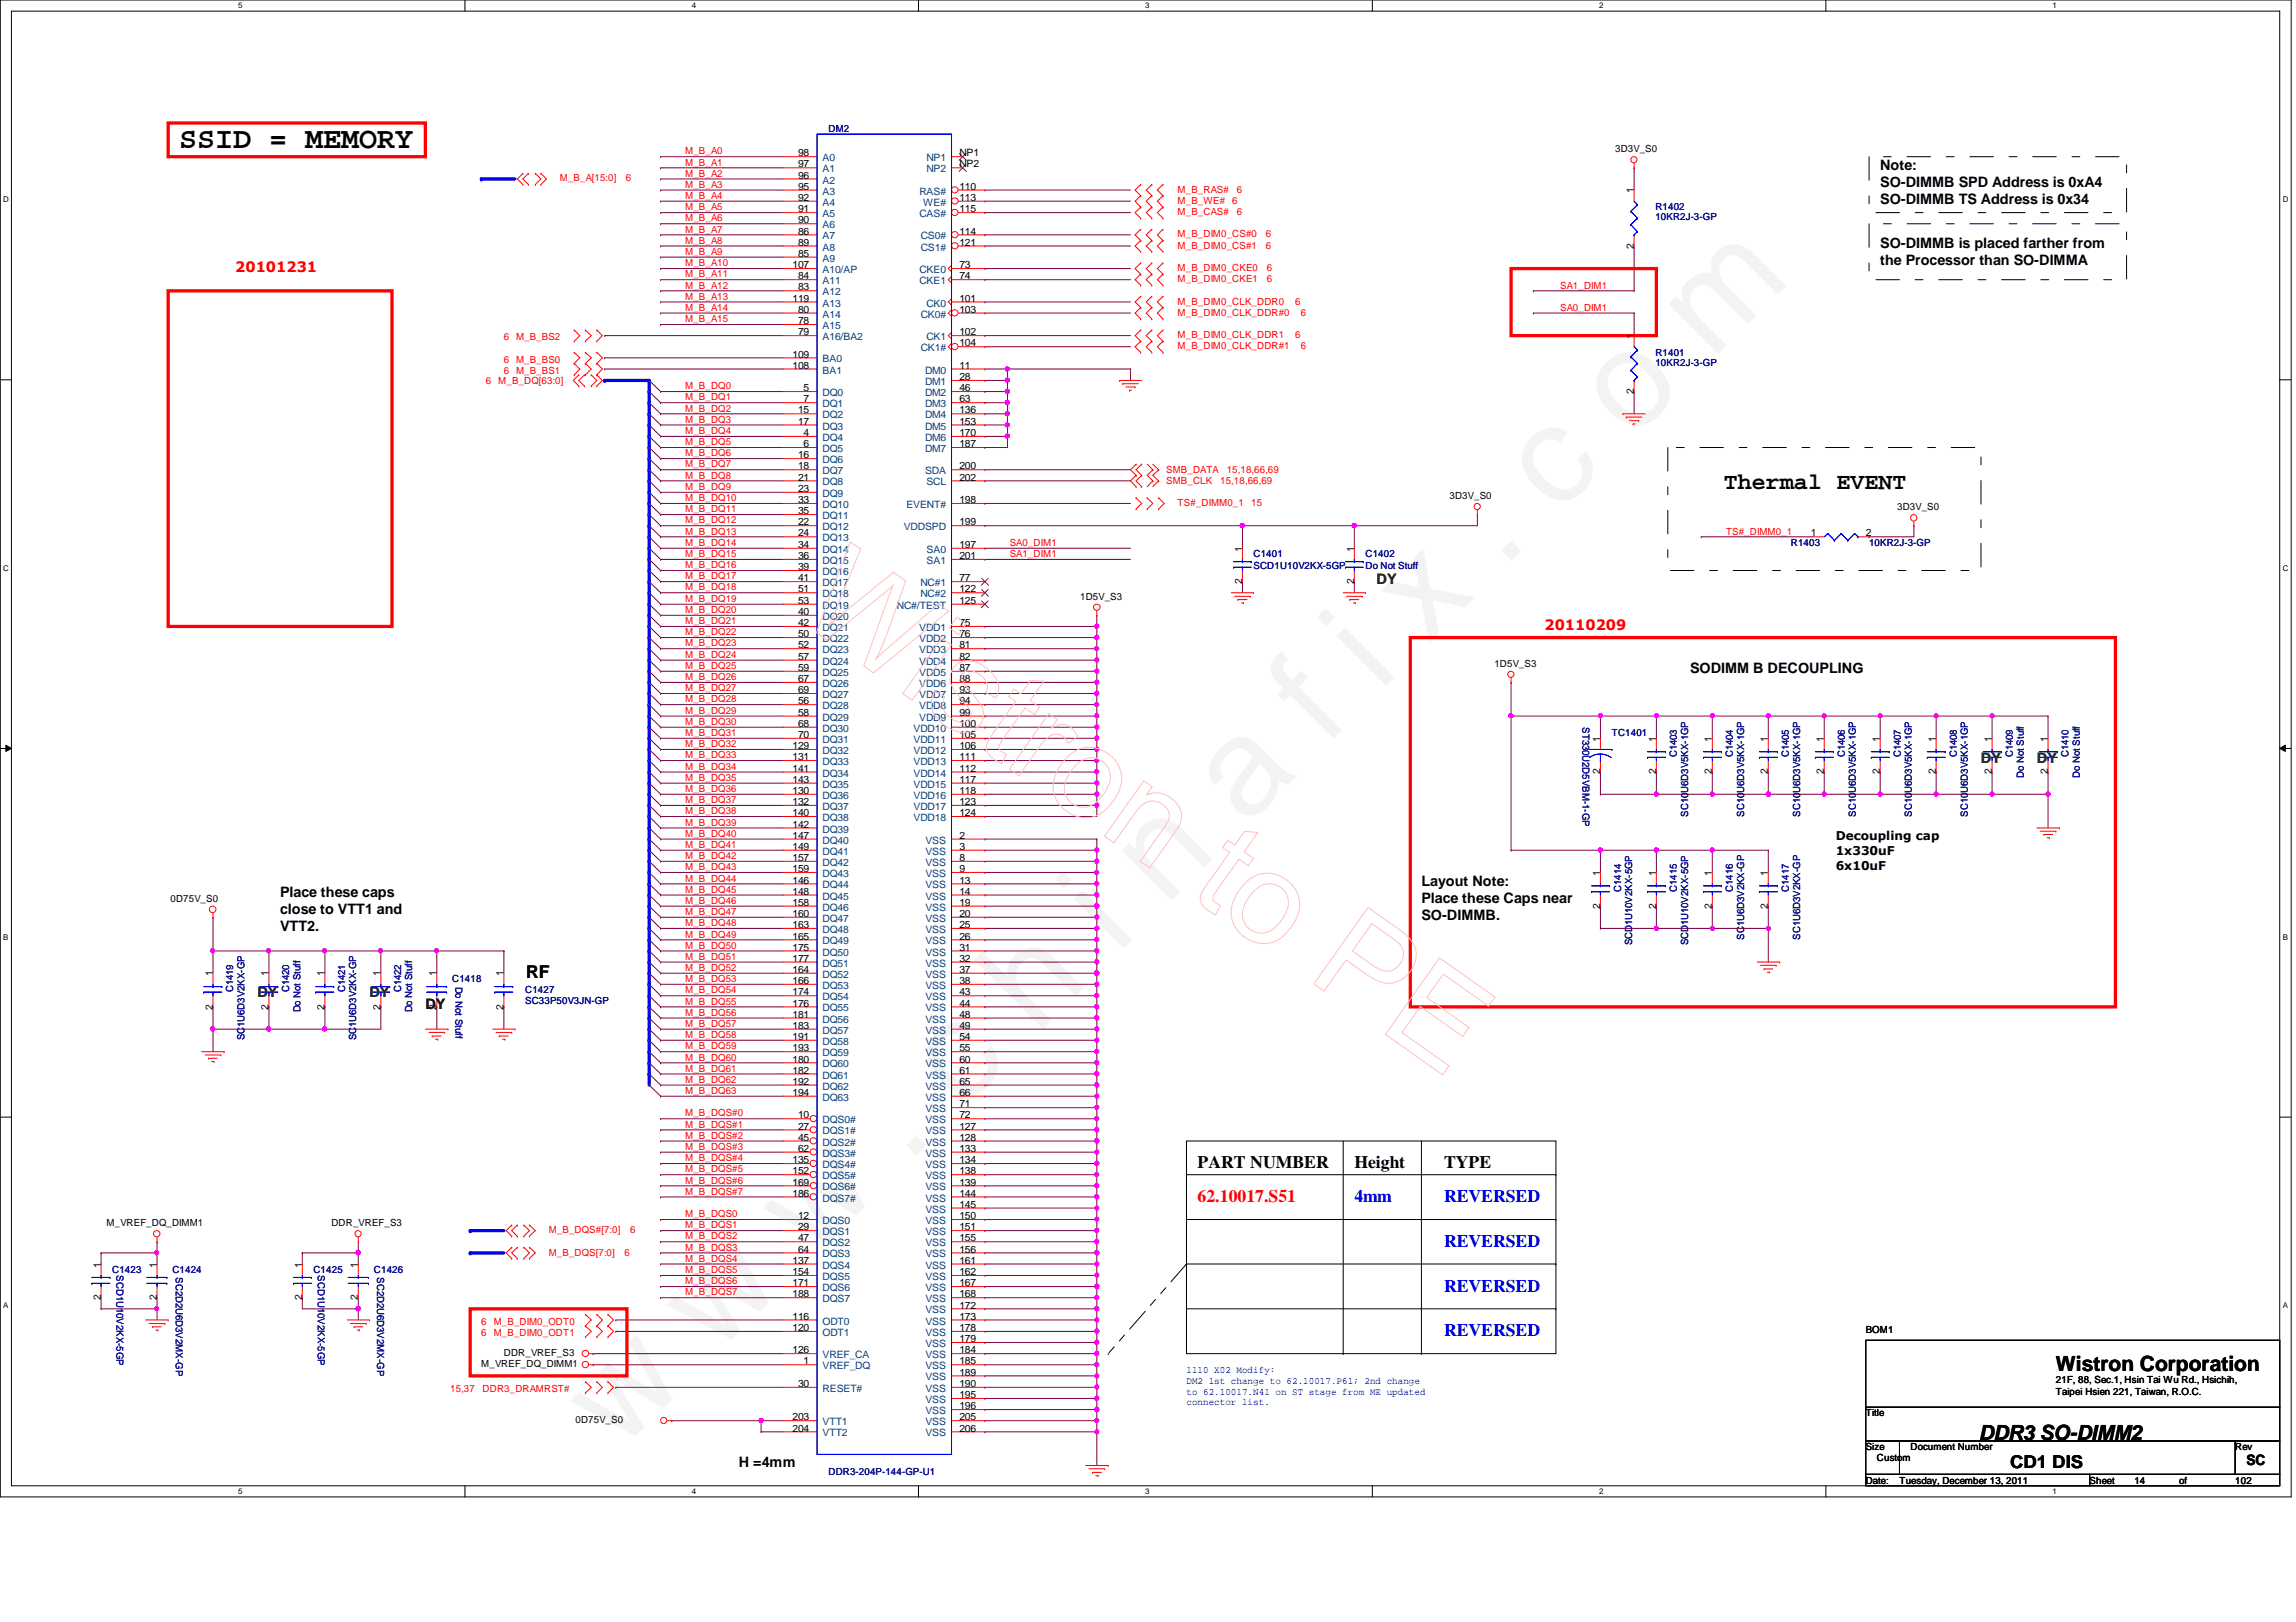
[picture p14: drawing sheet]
<svg xmlns="http://www.w3.org/2000/svg" width="297mm" height="210mm" viewBox="0 0 297 210" stroke-linecap="round" stroke-linejoin="round" font-family="sans-serif">
<defs><g id="words">
<text font-size="17.6" fill="#f0f" x="80.1" y="188" transform="rotate(-45 80.1 188)">w w w . c h i n a f i x . c o m</text>
<text font-size="3.9" x="23.2" y="19.2">SSID = MEMORY</text>
<text font-size="3" x="223" y="63.3">Thermal EVENT</text>
<g font-size="2.7">
<text x="266" y="177.4">Wistron Corporation</text>
<text x="256" y="186.4">DDR3 SO-DIMM2</text>
</g>
<g font-size="2.3">
<text x="68.1" y="126.6">RF</text>
<text x="154.9" y="151.2">PART NUMBER</text>
<text x="175.2" y="151.2">Height</text>
<text x="186.8" y="151.2">TYPE</text>
<text x="260.1" y="190">CD1 DIS</text>
</g>
<text font-size="2.3" fill="#f00" x="154.9" y="155.6">62.10017.S51</text>
<g font-size="2.3" fill="#00f">
<text x="175.2" y="155.6">4mm</text>
<text x="186.8" y="155.6">REVERSED</text>
<text x="186.8" y="161.4">REVERSED</text>
<text x="186.8" y="167.2">REVERSED</text>
<text x="186.8" y="172.9">REVERSED</text>
</g>
<g font-size="1.9">
<text x="243.2" y="22">Note:</text>
<text x="243.2" y="24.2">SO-DIMMB SPD Address is 0xA4</text>
<text x="243.2" y="26.4">SO-DIMMB TS Address is 0x34</text>
<text x="243.2" y="32.1">SO-DIMMB is placed farther from</text>
<text x="243.2" y="34.3">the Processor than SO-DIMMA</text>
<text x="218.6" y="87.1">SODIMM B DECOUPLING</text>
<text x="36.2" y="116.1">Place these caps</text>
<text x="36.2" y="118.3">close to VTT1 and</text>
<text x="183.9" y="114.6">Layout Note:</text>
<text x="183.9" y="116.8">Place these Caps near</text>
<text x="183.9" y="119">SO-DIMMB.</text>
<text x="36.2" y="120.5">VTT2.</text>
<text x="95.6" y="189.9">H =4mm</text>
<text x="290.6" y="189.6">SC</text>
</g>
<g font-size="1.9" fill="#f00">
<text x="30.4" y="35.1">20101231</text>
<text x="199.8" y="81.5">20110209</text>
</g>
<g font-size="1.9" fill="#008000">
<text x="178.1" y="75.5">DY</text>
<text x="256.3" y="98.7">DY</text>
<text x="263.5" y="98.7">DY</text>
<text x="33.3" y="129.1">DY</text>
<text x="47.8" y="129.1">DY</text>
</g>
<text font-size="1.9" fill="#004000" x="55" y="130.6">DY</text>
<g font-size="1.6">
<text x="237.5" y="108.8">Decoupling cap</text>
<text x="237.5" y="110.7">1x330uF</text>
<text x="237.5" y="112.6">6x10uF</text>
</g>
<g font-size="1.3" fill="#000080">
<text x="107.2" y="17.1">DM2</text>
<text x="214.2" y="27.2">R1402</text>
<text x="214.2" y="28.5">10KR2J-3-GP</text>
<text x="214.2" y="46.1">R1401</text>
<text x="214.2" y="47.4">10KR2J-3-GP</text>
<text x="231.7" y="70.7">R1403</text>
<text x="241.8" y="70.7">10KR2J-3-GP</text>
<text x="162.2" y="72.1">C1401</text>
<text x="162.2" y="73.6">SCD1U10V2KX-5GP</text>
<text x="176.7" y="72.1">C1402</text>
<text x="176.7" y="73.6">Do Not Stuff</text>
<text x="204.7" y="94.1" transform="rotate(90 204.7 94.1)">ST330U2D5VBM-1-GP</text>
<text x="208.5" y="95.3">TC1401</text>
<text x="217" y="98" transform="rotate(-90 217 98)">C1403</text>
<text x="224.2" y="98" transform="rotate(-90 224.2 98)">C1404</text>
<text x="231.4" y="98" transform="rotate(-90 231.4 98)">C1405</text>
<text x="238.7" y="98" transform="rotate(-90 238.7 98)">C1406</text>
<text x="245.9" y="98" transform="rotate(-90 245.9 98)">C1407</text>
<text x="253.2" y="98" transform="rotate(-90 253.2 98)">C1408</text>
<text x="260.4" y="98" transform="rotate(-90 260.4 98)">C1409</text>
<text x="261.8" y="100.6" transform="rotate(-90 261.8 100.6)">Do Not Stuff</text>
<text x="267.6" y="98" transform="rotate(-90 267.6 98)">C1410</text>
<text x="269.1" y="100.6" transform="rotate(-90 269.1 100.6)">Do Not Stuff</text>
<text x="218.4" y="105.7" transform="rotate(-90 218.4 105.7)">SC10U6D3V5KX-1GP</text>
<text x="225.6" y="105.7" transform="rotate(-90 225.6 105.7)">SC10U6D3V5KX-1GP</text>
<text x="232.9" y="105.7" transform="rotate(-90 232.9 105.7)">SC10U6D3V5KX-1GP</text>
<text x="240.1" y="105.7" transform="rotate(-90 240.1 105.7)">SC10U6D3V5KX-1GP</text>
<text x="247.4" y="105.7" transform="rotate(-90 247.4 105.7)">SC10U6D3V5KX-1GP</text>
<text x="254.6" y="105.7" transform="rotate(-90 254.6 105.7)">SC10U6D3V5KX-1GP</text>
<text x="209.7" y="115.4" transform="rotate(-90 209.7 115.4)">C1414</text>
<text x="217" y="115.4" transform="rotate(-90 217 115.4)">C1415</text>
<text x="224.2" y="115.4" transform="rotate(-90 224.2 115.4)">C1416</text>
<text x="231.4" y="115.4" transform="rotate(-90 231.4 115.4)">C1417</text>
<text x="211.2" y="122.3" transform="rotate(-90 211.2 122.3)">SCD1U10V2KX-5GP</text>
<text x="218.4" y="122.3" transform="rotate(-90 218.4 122.3)">SCD1U10V2KX-5GP</text>
<text x="225.6" y="121.6" transform="rotate(-90 225.6 121.6)">SC1U6D3V2KX-GP</text>
<text x="232.9" y="121.6" transform="rotate(-90 232.9 121.6)">SC1U6D3V2KX-GP</text>
<text x="30.2" y="128.4" transform="rotate(-90 30.2 128.4)">C1419</text>
<text x="37.4" y="128.4" transform="rotate(-90 37.4 128.4)">C1420</text>
<text x="38.9" y="131" transform="rotate(-90 38.9 131)">Do Not Stuff</text>
<text x="44.7" y="128.4" transform="rotate(-90 44.7 128.4)">C1421</text>
<text x="51.9" y="128.4" transform="rotate(-90 51.9 128.4)">C1422</text>
<text x="53.3" y="131" transform="rotate(-90 53.3 131)">Do Not Stuff</text>
<text x="58.5" y="127.1">C1418</text>
<text x="58.9" y="127.7" transform="rotate(90 58.9 127.7)">Do Not Stuff</text>
<text x="67.9" y="128.6">C1427</text>
<text x="67.9" y="129.9">SC33P50V3JN-GP</text>
<text x="31.6" y="134.6" transform="rotate(-90 31.6 134.6)">SC1U6D3V2KX-GP</text>
<text x="46.1" y="134.6" transform="rotate(-90 46.1 134.6)">SC1U6D3V2KX-GP</text>
<text x="14.5" y="164.8">C1423</text>
<text x="15.1" y="165.1" transform="rotate(90 15.1 165.1)">SCD1U10V2KX-5GP</text>
<text x="22.3" y="164.8">C1424</text>
<text x="22.7" y="165.3" transform="rotate(90 22.7 165.3)">SC2D2U6D3V2MX-GP</text>
<text x="40.6" y="164.8">C1425</text>
<text x="41.1" y="165.1" transform="rotate(90 41.1 165.1)">SCD1U10V2KX-5GP</text>
<text x="48.4" y="164.8">C1426</text>
<text x="48.8" y="165.3" transform="rotate(90 48.8 165.3)">SC2D2U6D3V2MX-GP</text>
<text x="107.2" y="190.8">DDR3-204P-144-GP-U1</text>
</g>
<g font-size="1.3" fill="#f00">
<text x="72.4" y="23.5">M_B_A[15:0]</text>
<text x="81" y="23.5">6</text>
<text x="88.6" y="21.4">M_B_A1</text>
<text x="88.6" y="22.9">M_B_A2</text>
<text x="88.6" y="20">M_B_A0</text>
<text x="88.6" y="24.3">M_B_A3</text>
<text x="88.6" y="25.7">M_B_A4</text>
<text x="88.6" y="27.2">M_B_A5</text>
<text x="88.6" y="28.7">M_B_A6</text>
<text x="152.4" y="26.4">M_B_WE#</text>
<text x="152.4" y="27.8">M_B_CAS#</text>
<text x="152.4" y="24.9">M_B_RAS#</text>
<text x="159.4" y="26.4">6</text>
<text x="160" y="27.8">6</text>
<text x="160" y="24.9">6</text>
<text x="88.6" y="30.1">M_B_A7</text>
<text x="88.6" y="35.9">M_B_A11</text>
<text x="88.6" y="34.5">M_B_A10</text>
<text x="88.6" y="33">M_B_A9</text>
<text x="88.6" y="31.5">M_B_A8</text>
<text x="152.4" y="30.7">M_B_DIM0_CS#0</text>
<text x="152.4" y="35.1">M_B_DIM0_CKE0</text>
<text x="152.4" y="32.2">M_B_DIM0_CS#1</text>
<text x="163.8" y="30.7">6</text>
<text x="163.8" y="32.2">6</text>
<text x="163.9" y="35.1">6</text>
<text x="88.6" y="37.3">M_B_A12</text>
<text x="88.6" y="41.7">M_B_A15</text>
<text x="88.6" y="40.2">M_B_A14</text>
<text x="88.6" y="38.8">M_B_A13</text>
<text x="152.4" y="36.5">M_B_DIM0_CKE1</text>
<text x="152.4" y="39.4">M_B_DIM0_CLK_DDR0</text>
<text x="152.4" y="40.9">M_B_DIM0_CLK_DDR#0</text>
<text x="163.9" y="36.5">6</text>
<text x="167.6" y="39.4">6</text>
<text x="168.3" y="40.9">6</text>
<text x="201.8" y="37.3">SA1_DIM1</text>
<text x="201.8" y="40.2">SA0_DIM1</text>
<text x="65.2" y="46.9">6 M_B_BS0</text>
<text x="65.2" y="44">6 M_B_BS2</text>
<text x="152.4" y="43.7">M_B_DIM0_CLK_DDR1</text>
<text x="152.4" y="45.2">M_B_DIM0_CLK_DDR#1</text>
<text x="167.6" y="43.7">6</text>
<text x="168.3" y="45.2">6</text>
<text x="62.9" y="49.7">6</text>
<text x="64.5" y="49.7">M_B_DQ[63:0]</text>
<text x="65.2" y="48.4">6 M_B_BS1</text>
<text x="88.6" y="50.4">M_B_DQ0</text>
<text x="88.6" y="51.8">M_B_DQ1</text>
<text x="88.6" y="53.3">M_B_DQ2</text>
<text x="88.6" y="54.7">M_B_DQ3</text>
<text x="88.6" y="57.6">M_B_DQ5</text>
<text x="88.6" y="56.2">M_B_DQ4</text>
<text x="88.6" y="59.1">M_B_DQ6</text>
<text x="88.6" y="60.5">M_B_DQ7</text>
<text x="88.6" y="61.9">M_B_DQ8</text>
<text x="88.6" y="64.9">M_B_DQ10</text>
<text x="88.6" y="63.4">M_B_DQ9</text>
<text x="150.9" y="62.7">SMB_CLK</text>
<text x="150.9" y="61.3">SMB_DATA</text>
<text x="152.4" y="65.4">TS#_DIMM0_1</text>
<text x="157.9" y="62.7">15,18,66,69</text>
<text x="158.7" y="61.3">15,18,66,69</text>
<text x="161.9" y="65.4">15</text>
<text x="88.6" y="70.7">M_B_DQ14</text>
<text x="88.6" y="69.2">M_B_DQ13</text>
<text x="88.6" y="67.7">M_B_DQ12</text>
<text x="88.6" y="66.3">M_B_DQ11</text>
<text x="130.6" y="70.7">SA0_DIM1</text>
<text x="223.3" y="69.2">TS#_DIMM0_1</text>
<text x="88.6" y="72.1">M_B_DQ15</text>
<text x="88.6" y="77.9">M_B_DQ19</text>
<text x="88.6" y="76.4">M_B_DQ18</text>
<text x="88.6" y="75">M_B_DQ17</text>
<text x="88.6" y="73.5">M_B_DQ16</text>
<text x="130.6" y="72.1">SA1_DIM1</text>
<text x="88.6" y="83.7">M_B_DQ23</text>
<text x="88.6" y="82.2">M_B_DQ22</text>
<text x="88.6" y="80.8">M_B_DQ21</text>
<text x="88.6" y="79.3">M_B_DQ20</text>
<text x="88.6" y="85.1">M_B_DQ24</text>
<text x="88.6" y="89.5">M_B_DQ27</text>
<text x="88.6" y="88">M_B_DQ26</text>
<text x="88.6" y="86.6">M_B_DQ25</text>
<text x="88.6" y="95.2">M_B_DQ31</text>
<text x="88.6" y="93.8">M_B_DQ30</text>
<text x="88.6" y="92.4">M_B_DQ29</text>
<text x="88.6" y="90.9">M_B_DQ28</text>
<text x="88.6" y="98.1">M_B_DQ33</text>
<text x="88.6" y="96.7">M_B_DQ32</text>
<text x="88.6" y="101">M_B_DQ35</text>
<text x="88.6" y="99.6">M_B_DQ34</text>
<text x="88.6" y="106.8">M_B_DQ39</text>
<text x="88.6" y="105.4">M_B_DQ38</text>
<text x="88.6" y="103.9">M_B_DQ37</text>
<text x="88.6" y="102.5">M_B_DQ36</text>
<text x="88.6" y="111.2">M_B_DQ42</text>
<text x="88.6" y="109.7">M_B_DQ41</text>
<text x="88.6" y="108.3">M_B_DQ40</text>
<text x="88.6" y="112.6">M_B_DQ43</text>
<text x="88.6" y="117">M_B_DQ46</text>
<text x="88.6" y="115.5">M_B_DQ45</text>
<text x="88.6" y="114.1">M_B_DQ44</text>
<text x="88.6" y="118.4">M_B_DQ47</text>
<text x="88.6" y="119.8">M_B_DQ48</text>
<text x="88.6" y="124.2">M_B_DQ51</text>
<text x="88.6" y="122.8">M_B_DQ50</text>
<text x="88.6" y="121.3">M_B_DQ49</text>
<text x="88.6" y="125.6">M_B_DQ52</text>
<text x="88.6" y="127.1">M_B_DQ53</text>
<text x="88.6" y="130">M_B_DQ55</text>
<text x="88.6" y="128.6">M_B_DQ54</text>
<text x="88.6" y="131.4">M_B_DQ56</text>
<text x="88.6" y="132.9">M_B_DQ57</text>
<text x="88.6" y="135.8">M_B_DQ59</text>
<text x="88.6" y="134.3">M_B_DQ58</text>
<text x="88.6" y="137.2">M_B_DQ60</text>
<text x="88.6" y="141.6">M_B_DQ63</text>
<text x="88.6" y="140.1">M_B_DQ62</text>
<text x="88.6" y="138.7">M_B_DQ61</text>
<text x="88.6" y="144.5">M_B_DQS#0</text>
<text x="88.6" y="145.9">M_B_DQS#1</text>
<text x="88.6" y="147.4">M_B_DQS#2</text>
<text x="88.6" y="148.8">M_B_DQS#3</text>
<text x="88.6" y="151.7">M_B_DQS#5</text>
<text x="88.6" y="153.2">M_B_DQS#6</text>
<text x="88.6" y="154.6">M_B_DQS#7</text>
<text x="88.6" y="150.3">M_B_DQS#4</text>
<text x="71" y="159.6">M_B_DQS#[7:0]</text>
<text x="81.5" y="159.6">6</text>
<text x="88.6" y="161.8">M_B_DQS3</text>
<text x="88.6" y="157.5">M_B_DQS0</text>
<text x="88.6" y="159">M_B_DQS1</text>
<text x="88.6" y="160.4">M_B_DQS2</text>
<text x="71" y="162.5">M_B_DQS[7:0]</text>
<text x="80.8" y="162.5">6</text>
<text x="88.6" y="163.3">M_B_DQS4</text>
<text x="88.6" y="164.8">M_B_DQS5</text>
<text x="88.6" y="166.2">M_B_DQS6</text>
<text x="88.6" y="167.6">M_B_DQS7</text>
<text x="62.3" y="171.4">6</text>
<text x="62.3" y="172.9">6</text>
<text x="63.9" y="171.4">M_B_DIM0_ODT0</text>
<text x="63.9" y="172.9">M_B_DIM0_ODT1</text>
<text x="58.2" y="180.1">15,37</text>
<text x="62.4" y="180.1">DDR3_DRAMRST#</text>
</g>
<g font-size="1.3">
<text x="103.2" y="20.2">98</text>
<text x="103.2" y="21.7">97</text>
<text x="103.2" y="23.1">96</text>
<text x="124.1" y="20.2">NP1</text>
<text x="124.1" y="21.7">NP2</text>
<text x="209" y="19.7">3D3V_S0</text>
<text x="103.2" y="24.6">95</text>
<text x="103.2" y="26">92</text>
<text x="103.2" y="27.5">91</text>
<text x="103.2" y="28.9">90</text>
<text x="124.1" y="24.6">110</text>
<text x="124.1" y="26">113</text>
<text x="124.1" y="27.5">115</text>
<text x="211.4" y="25" transform="rotate(-90 211.4 25)">1</text>
<text x="102.5" y="34.7">107</text>
<text x="103.2" y="30.4">86</text>
<text x="103.2" y="31.8">89</text>
<text x="103.2" y="33.2">85</text>
<text x="124.1" y="30.4">114</text>
<text x="124.1" y="31.8">121</text>
<text x="124.1" y="34.7">73</text>
<text x="211.4" y="32.2" transform="rotate(-90 211.4 32.2)">2</text>
<text x="102.5" y="39">119</text>
<text x="103.2" y="36.2">84</text>
<text x="103.2" y="37.6">83</text>
<text x="103.2" y="40.5">80</text>
<text x="103.2" y="42">78</text>
<text x="124.1" y="36.2">74</text>
<text x="124.1" y="39">101</text>
<text x="124.1" y="40.5">103</text>
<text x="102.5" y="46.3">109</text>
<text x="102.5" y="47.7">108</text>
<text x="103.2" y="43.4">79</text>
<text x="124.1" y="43.4">102</text>
<text x="124.1" y="44.8">104</text>
<text x="124.1" y="47.7">11</text>
<text x="211.4" y="43.9" transform="rotate(-90 211.4 43.9)">1</text>
<text x="103.2" y="53.5">15</text>
<text x="104" y="50.6">5</text>
<text x="104" y="52.1">7</text>
<text x="124.1" y="49.2">28</text>
<text x="124.1" y="50.6">46</text>
<text x="124.1" y="52.1">63</text>
<text x="124.1" y="53.5">136</text>
<text x="211.4" y="51" transform="rotate(-90 211.4 51)">2</text>
<text x="103.2" y="54.9">17</text>
<text x="103.2" y="59.3">16</text>
<text x="104" y="56.4">4</text>
<text x="104" y="57.9">6</text>
<text x="124.1" y="54.9">153</text>
<text x="124.1" y="56.4">170</text>
<text x="124.1" y="57.9">187</text>
<text x="103.2" y="60.7">18</text>
<text x="103.2" y="62.2">21</text>
<text x="103.2" y="63.7">23</text>
<text x="103.2" y="65.1">33</text>
<text x="124.1" y="60.7">200</text>
<text x="124.1" y="62.2">202</text>
<text x="124.1" y="65.1">198</text>
<text x="187.5" y="64.6">3D3V_S0</text>
<text x="103.2" y="66.5">35</text>
<text x="103.2" y="68">22</text>
<text x="103.2" y="69.4">24</text>
<text x="103.2" y="70.9">34</text>
<text x="124.1" y="68">199</text>
<text x="124.1" y="70.9">197</text>
<text x="160.7" y="71.4" transform="rotate(-90 160.7 71.4)">1</text>
<text x="175.2" y="71.4" transform="rotate(-90 175.2 71.4)">1</text>
<text x="234.3" y="69.4">1</text>
<text x="241.4" y="69.4">2</text>
<text x="245.4" y="66">3D3V_S0</text>
<text x="103.2" y="72.3">36</text>
<text x="103.2" y="73.8">39</text>
<text x="103.2" y="75.2">41</text>
<text x="103.2" y="76.7">51</text>
<text x="124.1" y="72.3">201</text>
<text x="124.1" y="75.2">77</text>
<text x="124.1" y="76.7">122</text>
<text x="139.7" y="77.6">1D5V_S3</text>
<text x="160.7" y="75.6" transform="rotate(-90 160.7 75.6)">2</text>
<text x="175.2" y="75.6" transform="rotate(-90 175.2 75.6)">2</text>
<text x="103.2" y="78.1">53</text>
<text x="103.2" y="79.6">40</text>
<text x="103.2" y="81">42</text>
<text x="103.2" y="82.5">50</text>
<text x="103.2" y="83.9">52</text>
<text x="124.1" y="78.1">125</text>
<text x="124.1" y="83.9">81</text>
<text x="124.1" y="81">75</text>
<text x="124.1" y="82.5">76</text>
<text x="103.2" y="85.4">57</text>
<text x="103.2" y="86.8">59</text>
<text x="103.2" y="88.3">67</text>
<text x="103.2" y="89.7">69</text>
<text x="124.1" y="85.4">82</text>
<text x="124.1" y="86.8">87</text>
<text x="124.1" y="88.3">88</text>
<text x="124.1" y="89.7">93</text>
<text x="193.3" y="86.3">1D5V_S3</text>
<text x="103.2" y="91.1">56</text>
<text x="103.2" y="92.6">58</text>
<text x="103.2" y="94.1">68</text>
<text x="103.2" y="95.5">70</text>
<text x="124.1" y="91.1">94</text>
<text x="124.1" y="92.6">99</text>
<text x="124.1" y="94.1">100</text>
<text x="124.1" y="95.5">105</text>
<text x="207" y="96" transform="rotate(-90 207 96)">1</text>
<text x="214.2" y="96" transform="rotate(-90 214.2 96)">1</text>
<text x="221.5" y="96" transform="rotate(-90 221.5 96)">1</text>
<text x="228.7" y="96" transform="rotate(-90 228.7 96)">1</text>
<text x="236" y="96" transform="rotate(-90 236 96)">1</text>
<text x="243.2" y="96" transform="rotate(-90 243.2 96)">1</text>
<text x="250.4" y="96" transform="rotate(-90 250.4 96)">1</text>
<text x="257.7" y="96" transform="rotate(-90 257.7 96)">1</text>
<text x="264.9" y="96" transform="rotate(-90 264.9 96)">1</text>
<text x="102.5" y="96.9">129</text>
<text x="102.5" y="98.4">131</text>
<text x="102.5" y="99.9">141</text>
<text x="102.5" y="101.3">143</text>
<text x="124.1" y="98.4">111</text>
<text x="124.1" y="99.9">112</text>
<text x="124.1" y="101.3">117</text>
<text x="124.1" y="96.9">106</text>
<text x="207" y="100.2" transform="rotate(-90 207 100.2)">2</text>
<text x="214.2" y="100.2" transform="rotate(-90 214.2 100.2)">2</text>
<text x="221.5" y="100.2" transform="rotate(-90 221.5 100.2)">2</text>
<text x="228.7" y="100.2" transform="rotate(-90 228.7 100.2)">2</text>
<text x="236" y="100.2" transform="rotate(-90 236 100.2)">2</text>
<text x="243.2" y="100.2" transform="rotate(-90 243.2 100.2)">2</text>
<text x="250.4" y="100.2" transform="rotate(-90 250.4 100.2)">2</text>
<text x="257.7" y="100.2" transform="rotate(-90 257.7 100.2)">2</text>
<text x="264.9" y="100.2" transform="rotate(-90 264.9 100.2)">2</text>
<text x="102.5" y="102.7">130</text>
<text x="102.5" y="104.2">132</text>
<text x="102.5" y="105.6">140</text>
<text x="102.5" y="107.1">142</text>
<text x="124.1" y="105.6">124</text>
<text x="124.1" y="102.7">118</text>
<text x="124.1" y="104.2">123</text>
<text x="102.5" y="108.5">147</text>
<text x="102.5" y="110">149</text>
<text x="102.5" y="111.4">157</text>
<text x="102.5" y="112.9">159</text>
<text x="124.1" y="108.5">2</text>
<text x="124.1" y="110">3</text>
<text x="124.1" y="111.4">8</text>
<text x="124.1" y="112.9">9</text>
<text x="207" y="113.4" transform="rotate(-90 207 113.4)">1</text>
<text x="214.2" y="113.4" transform="rotate(-90 214.2 113.4)">1</text>
<text x="221.5" y="113.4" transform="rotate(-90 221.5 113.4)">1</text>
<text x="228.7" y="113.4" transform="rotate(-90 228.7 113.4)">1</text>
<text x="22.1" y="116.7">0D75V_S0</text>
<text x="102.5" y="114.3">146</text>
<text x="102.5" y="115.8">148</text>
<text x="102.5" y="117.2">158</text>
<text x="102.5" y="118.7">160</text>
<text x="124.1" y="114.3">13</text>
<text x="124.1" y="115.8">14</text>
<text x="124.1" y="117.2">19</text>
<text x="124.1" y="118.7">20</text>
<text x="207" y="117.6" transform="rotate(-90 207 117.6)">2</text>
<text x="214.2" y="117.6" transform="rotate(-90 214.2 117.6)">2</text>
<text x="221.5" y="117.6" transform="rotate(-90 221.5 117.6)">2</text>
<text x="228.7" y="117.6" transform="rotate(-90 228.7 117.6)">2</text>
<text x="102.5" y="120.1">163</text>
<text x="102.5" y="121.6">165</text>
<text x="102.5" y="123">175</text>
<text x="102.5" y="124.5">177</text>
<text x="102.5" y="125.9">164</text>
<text x="124.1" y="120.1">25</text>
<text x="124.1" y="121.6">26</text>
<text x="124.1" y="123">31</text>
<text x="124.1" y="124.5">32</text>
<text x="124.1" y="125.9">37</text>
<text x="27.5" y="130.6" transform="rotate(-90 27.5 130.6)">2</text>
<text x="27.5" y="126.4" transform="rotate(-90 27.5 126.4)">1</text>
<text x="34.8" y="130.6" transform="rotate(-90 34.8 130.6)">2</text>
<text x="34.8" y="126.4" transform="rotate(-90 34.8 126.4)">1</text>
<text x="42" y="130.6" transform="rotate(-90 42 130.6)">2</text>
<text x="42" y="126.4" transform="rotate(-90 42 126.4)">1</text>
<text x="49.2" y="130.6" transform="rotate(-90 49.2 130.6)">2</text>
<text x="49.2" y="126.4" transform="rotate(-90 49.2 126.4)">1</text>
<text x="56.5" y="130.6" transform="rotate(-90 56.5 130.6)">2</text>
<text x="56.5" y="126.4" transform="rotate(-90 56.5 126.4)">1</text>
<text x="65.1" y="130.6" transform="rotate(-90 65.1 130.6)">2</text>
<text x="65.1" y="126.4" transform="rotate(-90 65.1 126.4)">1</text>
<text x="102.5" y="127.3">166</text>
<text x="102.5" y="128.8">174</text>
<text x="102.5" y="130.3">176</text>
<text x="102.5" y="131.7">181</text>
<text x="124.1" y="127.3">38</text>
<text x="124.1" y="128.8">43</text>
<text x="124.1" y="130.3">44</text>
<text x="124.1" y="131.7">48</text>
<text x="102.5" y="133.1">183</text>
<text x="102.5" y="134.6">191</text>
<text x="102.5" y="136.1">193</text>
<text x="102.5" y="137.5">180</text>
<text x="124.1" y="133.1">49</text>
<text x="124.1" y="134.6">54</text>
<text x="124.1" y="136.1">55</text>
<text x="124.1" y="137.5">60</text>
<text x="102.5" y="138.9">182</text>
<text x="102.5" y="140.4">192</text>
<text x="102.5" y="141.8">194</text>
<text x="124.1" y="138.9">61</text>
<text x="124.1" y="140.4">65</text>
<text x="124.1" y="141.8">66</text>
<text x="124.1" y="143.3">71</text>
<text x="103.2" y="144.7">10</text>
<text x="103.2" y="146.2">27</text>
<text x="103.2" y="147.6">45</text>
<text x="103.2" y="149.1">62</text>
<text x="124.1" y="144.7">72</text>
<text x="124.1" y="146.2">127</text>
<text x="124.1" y="147.6">128</text>
<text x="124.1" y="149.1">133</text>
<text x="102.5" y="150.5">135</text>
<text x="102.5" y="152">152</text>
<text x="102.5" y="153.4">169</text>
<text x="102.5" y="154.9">186</text>
<text x="124.1" y="150.5">134</text>
<text x="124.1" y="152">138</text>
<text x="124.1" y="153.4">139</text>
<text x="124.1" y="154.9">144</text>
<text x="13.8" y="158.7">M_VREF_DQ_DIMM1</text>
<text x="42.9" y="158.7">DDR_VREF_S3</text>
<text x="103.2" y="157.8">12</text>
<text x="103.2" y="159.2">29</text>
<text x="103.2" y="160.7">47</text>
<text x="124.1" y="156.3">145</text>
<text x="124.1" y="159.2">151</text>
<text x="124.1" y="157.8">150</text>
<text x="124.1" y="160.7">155</text>
<text x="13" y="164" transform="rotate(-90 13 164)">1</text>
<text x="20.3" y="164" transform="rotate(-90 20.3 164)">1</text>
<text x="39.1" y="164" transform="rotate(-90 39.1 164)">1</text>
<text x="46.3" y="164" transform="rotate(-90 46.3 164)">1</text>
<text x="102.5" y="163.5">137</text>
<text x="102.5" y="165">154</text>
<text x="102.5" y="166.5">171</text>
<text x="102.5" y="167.9">188</text>
<text x="103.2" y="162.1">64</text>
<text x="124.1" y="162.1">156</text>
<text x="124.1" y="163.5">161</text>
<text x="124.1" y="165">162</text>
<text x="124.1" y="166.5">167</text>
<text x="124.1" y="167.9">168</text>
<text x="13" y="168.3" transform="rotate(-90 13 168.3)">2</text>
<text x="20.3" y="168.3" transform="rotate(-90 20.3 168.3)">2</text>
<text x="39.1" y="168.3" transform="rotate(-90 39.1 168.3)">2</text>
<text x="46.3" y="168.3" transform="rotate(-90 46.3 168.3)">2</text>
<text x="102.5" y="170.8">116</text>
<text x="102.5" y="172.3">120</text>
<text x="124.1" y="170.8">173</text>
<text x="124.1" y="169.3">172</text>
<text x="124.1" y="173.7">179</text>
<text x="124.1" y="172.3">178</text>
<text x="241.4" y="172.5">BOM1</text>
<text x="62.3" y="177">M_VREF_DQ_DIMM1</text>
<text x="65.2" y="175.5">DDR_VREF_S3</text>
<text x="102.5" y="175.1">126</text>
<text x="103.2" y="179.5">30</text>
<text x="104" y="176.6">1</text>
<text x="124.1" y="176.6">185</text>
<text x="124.1" y="175.1">184</text>
<text x="124.1" y="178">189</text>
<text x="124.1" y="179.5">190</text>
<text x="266" y="179">21F, 88, Sec.1, Hsin Tai Wu Rd., Hsichih,</text>
<text x="74.5" y="184.2">0D75V_S0</text>
<text x="102.5" y="183.8">203</text>
<text x="102.5" y="185.3">204</text>
<text x="124.1" y="180.9">195</text>
<text x="124.1" y="182.4">196</text>
<text x="124.1" y="183.8">205</text>
<text x="124.1" y="185.3">206</text>
<text x="241.4" y="183.3">Title</text>
<text x="266" y="180.5">Taipei Hsien 221, Taiwan, R.O.C.</text>
<text x="241.4" y="187.7">Size</text>
<text x="241.4" y="192">Date:</text>
<text x="242.8" y="189.1">Custom</text>
<text x="245.7" y="192">Tuesday, December 13, 2011</text>
<text x="247.2" y="187.7">Document Number</text>
<text x="270.3" y="192">Sheet</text>
<text x="276.1" y="192">14</text>
<text x="281.9" y="192">of</text>
<text x="289.2" y="192">102</text>
<text x="289.2" y="187.7">Rev</text>
</g>
<g font-size="1.3" fill="#004080">
<text x="106.4" y="20.9">A0</text>
<text x="106.4" y="22.3">A1</text>
<text x="106.4" y="23.7">A2</text>
<text x="119.8" y="20.9">NP1</text>
<text x="119.8" y="22.3">NP2</text>
<text x="106.4" y="25.2">A3</text>
<text x="106.4" y="26.6">A4</text>
<text x="106.4" y="28.1">A5</text>
<text x="106.4" y="29.5">A6</text>
<text x="119" y="25.2">RAS#</text>
<text x="119" y="28.1">CAS#</text>
<text x="119.4" y="26.6">WE#</text>
<text x="106.4" y="31">A7</text>
<text x="106.4" y="32.4">A8</text>
<text x="106.4" y="33.9">A9</text>
<text x="106.4" y="35.3">A10/AP</text>
<text x="119" y="35.3">CKE0</text>
<text x="119.1" y="31">CS0#</text>
<text x="119.1" y="32.4">CS1#</text>
<text x="106.4" y="36.8">A11</text>
<text x="106.4" y="38.2">A12</text>
<text x="106.4" y="39.7">A13</text>
<text x="106.4" y="41.1">A14</text>
<text x="119" y="36.8">CKE1</text>
<text x="119.1" y="41.1">CK0#</text>
<text x="119.8" y="39.7">CK0</text>
<text x="106.4" y="42.6">A15</text>
<text x="106.4" y="44">A16/BA2</text>
<text x="106.4" y="46.9">BA0</text>
<text x="119.1" y="45.5">CK1#</text>
<text x="119.8" y="44">CK1</text>
<text x="106.4" y="48.3">BA1</text>
<text x="106.4" y="51.3">DQ0</text>
<text x="106.4" y="52.7">DQ1</text>
<text x="119.7" y="48.3">DM0</text>
<text x="119.7" y="49.8">DM1</text>
<text x="119.7" y="51.3">DM2</text>
<text x="119.7" y="52.7">DM3</text>
<text x="106.4" y="54.1">DQ2</text>
<text x="106.4" y="55.6">DQ3</text>
<text x="106.4" y="57.1">DQ4</text>
<text x="106.4" y="58.5">DQ5</text>
<text x="106.4" y="59.9">DQ6</text>
<text x="119.7" y="54.1">DM4</text>
<text x="119.7" y="55.6">DM5</text>
<text x="119.7" y="57.1">DM6</text>
<text x="119.7" y="58.5">DM7</text>
<text x="106.4" y="61.4">DQ7</text>
<text x="106.4" y="62.8">DQ8</text>
<text x="106.4" y="64.3">DQ9</text>
<text x="106.4" y="65.7">DQ10</text>
<text x="117.3" y="65.7">EVENT#</text>
<text x="119.7" y="61.4">SDA</text>
<text x="119.8" y="62.8">SCL</text>
<text x="106.4" y="67.2">DQ11</text>
<text x="106.4" y="68.6">DQ12</text>
<text x="106.4" y="70.1">DQ13</text>
<text x="106.4" y="71.5">DQ14</text>
<text x="116.9" y="68.6">VDDSPD</text>
<text x="119.9" y="71.5">SA0</text>
<text x="106.4" y="73">DQ15</text>
<text x="106.4" y="74.4">DQ16</text>
<text x="106.4" y="75.9">DQ17</text>
<text x="106.4" y="77.3">DQ18</text>
<text x="119.1" y="75.9">NC#1</text>
<text x="119.1" y="77.3">NC#2</text>
<text x="119.9" y="73">SA1</text>
<text x="106.4" y="78.8">DQ19</text>
<text x="106.4" y="80.2">DQ20</text>
<text x="106.4" y="81.7">DQ21</text>
<text x="106.4" y="83.1">DQ22</text>
<text x="116" y="78.8">NC#/TEST</text>
<text x="118.9" y="81.7">VDD1</text>
<text x="118.9" y="83.1">VDD2</text>
<text x="106.4" y="84.5">DQ23</text>
<text x="106.4" y="86">DQ24</text>
<text x="106.4" y="87.5">DQ25</text>
<text x="106.4" y="88.9">DQ26</text>
<text x="118.9" y="84.5">VDD3</text>
<text x="118.9" y="86">VDD4</text>
<text x="118.9" y="87.5">VDD5</text>
<text x="118.9" y="88.9">VDD6</text>
<text x="106.4" y="90.3">DQ27</text>
<text x="106.4" y="91.8">DQ28</text>
<text x="106.4" y="93.3">DQ29</text>
<text x="106.4" y="94.7">DQ30</text>
<text x="118.2" y="94.7">VDD10</text>
<text x="118.9" y="90.3">VDD7</text>
<text x="118.9" y="91.8">VDD8</text>
<text x="118.9" y="93.3">VDD9</text>
<text x="106.4" y="96.1">DQ31</text>
<text x="106.4" y="97.6">DQ32</text>
<text x="106.4" y="99">DQ33</text>
<text x="106.4" y="100.5">DQ34</text>
<text x="106.4" y="101.9">DQ35</text>
<text x="118.2" y="99">VDD13</text>
<text x="118.2" y="100.5">VDD14</text>
<text x="118.2" y="101.9">VDD15</text>
<text x="118.2" y="96.1">VDD11</text>
<text x="118.2" y="97.6">VDD12</text>
<text x="106.4" y="103.4">DQ36</text>
<text x="106.4" y="104.8">DQ37</text>
<text x="106.4" y="106.3">DQ38</text>
<text x="106.4" y="107.7">DQ39</text>
<text x="118.2" y="106.3">VDD18</text>
<text x="118.2" y="103.4">VDD16</text>
<text x="118.2" y="104.8">VDD17</text>
<text x="106.4" y="109.2">DQ40</text>
<text x="106.4" y="110.6">DQ41</text>
<text x="106.4" y="112.1">DQ42</text>
<text x="106.4" y="113.5">DQ43</text>
<text x="119.7" y="109.2">VSS</text>
<text x="119.7" y="110.6">VSS</text>
<text x="119.7" y="112.1">VSS</text>
<text x="119.7" y="113.5">VSS</text>
<text x="106.4" y="115">DQ44</text>
<text x="106.4" y="116.4">DQ45</text>
<text x="106.4" y="117.9">DQ46</text>
<text x="106.4" y="119.3">DQ47</text>
<text x="119.7" y="115">VSS</text>
<text x="119.7" y="116.4">VSS</text>
<text x="119.7" y="117.9">VSS</text>
<text x="119.7" y="119.3">VSS</text>
<text x="106.4" y="120.7">DQ48</text>
<text x="106.4" y="122.2">DQ49</text>
<text x="106.4" y="123.7">DQ50</text>
<text x="106.4" y="125.1">DQ51</text>
<text x="119.7" y="120.7">VSS</text>
<text x="119.7" y="122.2">VSS</text>
<text x="119.7" y="123.7">VSS</text>
<text x="119.7" y="125.1">VSS</text>
<text x="106.4" y="126.5">DQ52</text>
<text x="106.4" y="128">DQ53</text>
<text x="106.4" y="129.5">DQ54</text>
<text x="106.4" y="130.9">DQ55</text>
<text x="119.7" y="126.5">VSS</text>
<text x="119.7" y="128">VSS</text>
<text x="119.7" y="129.5">VSS</text>
<text x="119.7" y="130.9">VSS</text>
<text x="106.4" y="132.3">DQ56</text>
<text x="106.4" y="133.8">DQ57</text>
<text x="106.4" y="135.2">DQ58</text>
<text x="106.4" y="136.7">DQ59</text>
<text x="119.7" y="132.3">VSS</text>
<text x="119.7" y="133.8">VSS</text>
<text x="119.7" y="135.2">VSS</text>
<text x="119.7" y="136.7">VSS</text>
<text x="106.4" y="138.1">DQ60</text>
<text x="106.4" y="139.6">DQ61</text>
<text x="106.4" y="141">DQ62</text>
<text x="106.4" y="142.5">DQ63</text>
<text x="119.7" y="138.1">VSS</text>
<text x="119.7" y="139.6">VSS</text>
<text x="119.7" y="141">VSS</text>
<text x="119.7" y="142.5">VSS</text>
<text x="119.7" y="143.9">VSS</text>
<text x="106.4" y="145.4">DQS0#</text>
<text x="106.4" y="146.8">DQS1#</text>
<text x="106.4" y="148.3">DQS2#</text>
<text x="106.4" y="149.7">DQS3#</text>
<text x="119.7" y="145.4">VSS</text>
<text x="119.7" y="146.8">VSS</text>
<text x="119.7" y="148.3">VSS</text>
<text x="119.7" y="149.7">VSS</text>
<text x="106.4" y="151.2">DQS4#</text>
<text x="106.4" y="152.6">DQS5#</text>
<text x="106.4" y="154.1">DQS6#</text>
<text x="106.4" y="155.5">DQS7#</text>
<text x="119.7" y="151.2">VSS</text>
<text x="119.7" y="152.6">VSS</text>
<text x="119.7" y="154.1">VSS</text>
<text x="119.7" y="155.5">VSS</text>
<text x="106.4" y="158.4">DQS0</text>
<text x="106.4" y="159.9">DQS1</text>
<text x="106.4" y="161.3">DQS2</text>
<text x="119.7" y="156.9">VSS</text>
<text x="119.7" y="159.9">VSS</text>
<text x="119.7" y="158.4">VSS</text>
<text x="119.7" y="161.3">VSS</text>
<text x="106.4" y="162.7">DQS3</text>
<text x="106.4" y="164.2">DQS4</text>
<text x="106.4" y="165.7">DQS5</text>
<text x="106.4" y="167.1">DQS6</text>
<text x="119.7" y="162.7">VSS</text>
<text x="119.7" y="164.2">VSS</text>
<text x="119.7" y="165.7">VSS</text>
<text x="119.7" y="167.1">VSS</text>
<text x="106.4" y="168.5">DQS7</text>
<text x="106.4" y="171.4">ODT0</text>
<text x="106.4" y="172.9">ODT1</text>
<text x="119.7" y="168.5">VSS</text>
<text x="119.7" y="171.4">VSS</text>
<text x="119.7" y="170">VSS</text>
<text x="119.7" y="172.9">VSS</text>
<text x="106.4" y="177.2">VREF_DQ</text>
<text x="106.4" y="175.8">VREF_CA</text>
<text x="119.7" y="174.3">VSS</text>
<text x="119.7" y="177.2">VSS</text>
<text x="119.7" y="175.8">VSS</text>
<text x="119.7" y="178.6">VSS</text>
<text x="106.4" y="180.1">RESET#</text>
<text x="106.4" y="184.4">VTT1</text>
<text x="106.4" y="185.9">VTT2</text>
<text x="119.7" y="180.1">VSS</text>
<text x="119.7" y="181.6">VSS</text>
<text x="119.7" y="183">VSS</text>
<text x="119.7" y="184.4">VSS</text>
<text x="119.7" y="185.9">VSS</text>
</g>
<g font-size="1.3" fill="#00f">
<text x="153.5" y="177.7">1110 X02 Modify:</text>
<text x="153.5" y="179.1">DM2 1st change to 62.10017.P61; 2nd change</text>
<text x="153.5" y="180.5">to 62.10017.N41 on ST stage from ME updated</text>
<text x="153.5" y="181.9">connector list.</text>
</g>
<g font-size="1">
<text x="30.8" y="1.1">5</text>
<text x="89.5" y="1.1">4</text>
<text x="148.2" y="1.1">3</text>
<text x="206.9" y="1.1">2</text>
<text x="265.6" y="1.1">1</text>
<text x=".4" y="26.2">D</text>
<text x="295.3" y="26.2">D</text>
<text x=".4" y="73.9">C</text>
<text x="295.3" y="73.9">C</text>
<text x=".4" y="121.6">B</text>
<text x="295.3" y="121.6">B</text>
<text x=".4" y="169.3">A</text>
<text x="295.3" y="169.3">A</text>
<text x="30.8" y="193.3">5</text>
<text x="89.5" y="193.3">4</text>
<text x="148.2" y="193.3">3</text>
<text x="206.9" y="193.3">2</text>
<text x="265.6" y="193.3">1</text>
</g>
</g></defs>
<path d="M0 0h296.4v193.7h-296.4zM1.5 1.4h293.4v190.9h-293.4z" fill="none" stroke="#000" stroke-width=".13"/>
<g fill="#fff">
<path d="M30.8 .2h.6v1.1h-.6z"/>
<path d="M30.8 192.4h.6v1.2h-.6z"/>
</g>
<path d="M60.2 0v1.4M60.2 192.3v1.4" fill="none" stroke="#000" stroke-width=".13"/>
<path d="M89.5 .2h.5v1.1h-.5z" fill="#fff"/>
<path d="M118.8 0v1.4" fill="none" stroke="#000" stroke-width=".13"/>
<path d="M148.2 .2h.5v1.1h-.5z" fill="#fff"/>
<path d="M177.5 0v1.4" fill="none" stroke="#000" stroke-width=".13"/>
<path d="M206.9 .2h.5v1.1h-.5z" fill="#fff"/>
<path d="M236.2 0v1.4" fill="none" stroke="#000" stroke-width=".13"/>
<g fill="#fff">
<path d="M265.6 .2h.5v1.1h-.5z"/>
<path d="M265.6 192.4h.5v1.2h-.5z"/>
<path d="M.4 25.3h.7v1.1h-.7z"/>
<path d="M295.3 25.3h.7v1.1h-.7z"/>
<path d="M.4 73h.7v1.1h-.7z"/>
<path d="M295.3 73h.7v1.1h-.7z"/>
</g>
<path d="M0 49.1h1.5M294.9 49.1h1.5" fill="none" stroke="#000" stroke-width=".13"/>
<g fill="#fff">
<path d="M.4 120.7h.7v1.1h-.7z"/>
<path d="M295.3 120.7h.7v1.1h-.7z"/>
</g>
<path d="M0 96.9h1.5M.8 96.4l.7 .5-.7 .3zM294.9 96.9l.8-.5v.8zM294.9 96.9h1.5" fill="none" stroke="#000" stroke-width=".13"/>
<path d="M.8 96.4l.7 .5-.7 .3zM294.9 96.9l.8-.5v.8z" fill="#000"/>
<g fill="#fff">
<path d="M.4 168.4h.7v1.1h-.7z"/>
<path d="M295.3 168.4h.6v1.1h-.6z"/>
</g>
<path d="M0 144.6h1.5M294.9 144.6h1.5" fill="none" stroke="#000" stroke-width=".13"/>
<path d="M243.2 99.9h.1M243.2 99.9v2.9h-7.2M34.8 133.2h.1M42 133.2h.1M49.3 130.3h.1M49.3 130.3v2.9h-14.5" fill="none" stroke="#800040" stroke-width=".13"/>
<circle cx="243.2" cy="102.8" r=".27" fill="#f0f"/>
<circle cx="243.2" cy="102.8" r=".27" fill="none" stroke="#f0f" stroke-width=".13"/>
<path d="M257.7 92.7h.1M257.7 92.7v2.8M243.2 102.8h.1M243.2 102.8h7.3" fill="none" stroke="#800040" stroke-width=".13"/>
<circle cx="257.7" cy="92.6" r=".26" fill="#f0f"/>
<circle cx="257.7" cy="92.6" r=".26" fill="none" stroke="#f0f" stroke-width=".13"/>
<path d="M250.5 99.9h.1M250.5 92.7h.1M250.5 99.9v2.9M250.5 92.7h7.2M27.6 118.7h.1M27.6 118.7v4.4M265 102.8h.1M265 102.8v4.3M27.6 133.2h.1M27.6 133.2v2.9M56.5 123.1h.1M56.5 123.1v2.8" fill="none" stroke="#800040" stroke-width=".13"/>
<circle cx="250.5" cy="92.6" r=".26" fill="#f0f"/>
<circle cx="250.5" cy="92.6" r=".26" fill="none" stroke="#f0f" stroke-width=".13"/>
<path d="M243.2 92.7h.1M243.2 92.7h7.3M27.6 133.2h.1M34.8 130.3h.1M34.8 130.3v2.9h-7.2" fill="none" stroke="#800040" stroke-width=".13"/>
<circle cx="34.7" cy="133.2" r=".27" fill="#f0f"/>
<circle cx="34.7" cy="133.2" r=".27" fill="none" stroke="#f0f" stroke-width=".13"/>
<circle cx="27.5" cy="133.2" r=".27" fill="#f0f"/>
<circle cx="27.5" cy="133.2" r=".27" fill="none" stroke="#f0f" stroke-width=".13"/>
<path d="M257.7 102.8h.1M257.7 102.8h7.3" fill="none" stroke="#800040" stroke-width=".13"/>
<circle cx="264.9" cy="102.8" r=".27" fill="#f0f"/>
<circle cx="264.9" cy="102.8" r=".27" fill="none" stroke="#f0f" stroke-width=".13"/>
<circle cx="257.7" cy="102.8" r=".27" fill="#f0f"/>
<circle cx="257.7" cy="102.8" r=".27" fill="none" stroke="#f0f" stroke-width=".13"/>
<path d="M243.2 92.7h.1M243.2 92.7v2.8M250.5 92.7h.1M250.5 92.7v2.8M27.6 130.3h.1M27.6 123.1h.1M27.6 123.1v2.8M27.6 130.3v2.9M27.6 123.1h7.2" fill="none" stroke="#800040" stroke-width=".13"/>
<circle cx="34.7" cy="123" r=".27" fill="#f0f"/>
<circle cx="34.7" cy="123" r=".27" fill="none" stroke="#f0f" stroke-width=".13"/>
<circle cx="27.5" cy="123" r=".27" fill="#f0f"/>
<circle cx="27.5" cy="123" r=".27" fill="none" stroke="#f0f" stroke-width=".13"/>
<path d="M127.4 68h33.3M34.8 123.1h.1M34.8 123.1v2.8M49.3 123.1h.1M49.3 123.1h7.2" fill="none" stroke="#800040" stroke-width=".13"/>
<circle cx="56.5" cy="123" r=".27" fill="#f0f"/>
<circle cx="56.5" cy="123" r=".27" fill="none" stroke="#f0f" stroke-width=".13"/>
<path d="M236 92.7h7.2M257.7 99.9h.1M257.7 92.7h.1M257.7 99.9v2.9M257.7 92.7h7.3M265 92.7h.1M265 92.7v2.8" fill="none" stroke="#800040" stroke-width=".13"/>
<circle cx="243.2" cy="92.6" r=".26" fill="#f0f"/>
<circle cx="243.2" cy="92.6" r=".26" fill="none" stroke="#f0f" stroke-width=".13"/>
<path d="M60.8 162.1h4.4" fill="none" stroke="#00f" stroke-width=".42"/>
<circle cx="60.8" cy="162.1" r=".21" fill="#00f"/>
<path d="M60.8 159.3h4.4" fill="none" stroke="#00f" stroke-width=".42"/>
<circle cx="60.8" cy="159.3" r=".21" fill="#00f"/>
<path d="M241.8 69.5h.1M241.8 69.5h5.8M42 123.1h.1M42 123.1v2.8" fill="none" stroke="#800040" stroke-width=".13"/>
<circle cx="42" cy="123" r=".27" fill="#f0f"/>
<circle cx="42" cy="123" r=".27" fill="none" stroke="#f0f" stroke-width=".13"/>
<path d="M42 123.1h.1M42 123.1h7.3" fill="none" stroke="#800040" stroke-width=".13"/>
<circle cx="49.2" cy="123" r=".27" fill="#f0f"/>
<circle cx="49.2" cy="123" r=".27" fill="none" stroke="#f0f" stroke-width=".13"/>
<path d="M85.5 21.7h.1M85.5 23.2h.1M85.5 20.3h.1M85.5 21.7h15.9M85.5 23.2h15.9M85.5 20.3h15.9" fill="none" stroke="#800040" stroke-width=".13"/>
<path d="M62.3 23.2h4.3" fill="none" stroke="#00f" stroke-width=".42"/>
<circle cx="62.3" cy="23.2" r=".21" fill="#00f"/>
<path d="M250.5 102.8h.1M250.5 102.8h7.2" fill="none" stroke="#800040" stroke-width=".13"/>
<circle cx="250.5" cy="102.8" r=".27" fill="#f0f"/>
<circle cx="250.5" cy="102.8" r=".27" fill="none" stroke="#f0f" stroke-width=".13"/>
<path d="M211.4 21.7h.1M211.4 21.7v2.9M247.6 68h.1M247.6 68v1.5M265 99.9h.1M265 99.9v2.9M34.8 123.1h.1M34.8 123.1h7.2M42 130.3h.1M42 130.3v2.9M49.3 123.1h.1M49.3 123.1v2.8" fill="none" stroke="#800040" stroke-width=".13"/>
<circle cx="42" cy="133.2" r=".27" fill="#f0f"/>
<circle cx="42" cy="133.2" r=".27" fill="none" stroke="#f0f" stroke-width=".13"/>
<path d="M56.5 130.3h.1M56.5 130.3v2.9M20.3 162.1h.1M20.3 169.4h.1M20.3 162.1v1.5M20.3 169.4v1.4M39.1 162.1h.1M39.1 162.1v1.5M46.4 162.1h.1M46.4 160.7v1.4" fill="none" stroke="#800040" stroke-width=".13"/>
<circle cx="20.3" cy="169.3" r=".27" fill="#f0f"/>
<circle cx="20.3" cy="169.3" r=".27" fill="none" stroke="#f0f" stroke-width=".13"/>
<g fill="none" stroke="#800040" stroke-width=".13">
<path d="M13.1 163.6h.1M13.1 169.4h.1M13.1 162.1v1.5M13.1 167.9v1.5M13.1 169.4h7.2M20.3 160.7h.1M20.3 169.4h.1M20.3 167.9h.1M20.3 160.7v1.4M20.3 167.9v1.5M39.1 167.9h.1M39.1 167.9v1.5"/>
<path d="M46.4 169.4h.1M46.4 167.9v2.9"/>
</g>
<circle cx="46.3" cy="169.3" r=".29" fill="#f0f"/>
<circle cx="46.3" cy="169.3" r=".29" fill="none" stroke="#f0f" stroke-width=".13"/>
<path d="M39.1 162.1h.1M39.1 169.4h7.3M39.1 162.1h7.3M46.4 169.4h.1" fill="none" stroke="#800040" stroke-width=".13"/>
<circle cx="46.3" cy="162.1" r=".29" fill="#f0f"/>
<circle cx="46.3" cy="162.1" r=".29" fill="none" stroke="#f0f" stroke-width=".13"/>
<path d="M13.1 162.1h.1M13.1 162.1h7.2M46.4 163.6h.1M46.4 162.1v1.5" fill="none" stroke="#800040" stroke-width=".13"/>
<circle cx="20.3" cy="162.1" r=".27" fill="#f0f"/>
<circle cx="20.3" cy="162.1" r=".27" fill="none" stroke="#f0f" stroke-width=".13"/>
<path d="M56.5 123.1h8.7M65.2 123.1h.1M65.2 130.3h.1M65.2 123.1v2.8M65.2 130.3v2.9" fill="none" stroke="#800040" stroke-width=".13"/>
<g fill="none" stroke="#f00" stroke-width=".13">
<path d="M67.6 22.4h.1M67.6 23.9h.1M67.6 22.4l-.7 .8 .7 .7M68.4 23.9h.1M68.4 22.4h.1M68.4 22.4l-.8 .8 .8 .7M69.3 22.4h.1M69.3 23.9h.1M69.3 22.4l.7 .8-.7 .7M70 22.4h.1M70 23.9h.1M70 22.4l.7 .8-.7 .7"/>
<path d="M101.4 20.3h4.3M101.4 21.7h4.3M101.4 23.2h4.3M123.1 20.3h1.4M123.1 21.7h1.4M147.6 23.9h.1M147.6 23.9l-.7 .7M149 23.9h.1M149 23.9l-.7 .7M150.4 23.9h.1M150.4 23.9l-.7 .7M211.4 21.7h.1"/>
<path d="M211.4 21.1v.6M240.4 69.5h1.4M247.6 68h.1M247.6 67.5v.5M243.2 95.5v1.5M243.2 98.4v1.5M250.5 95.5v1.5M250.5 98.4v1.5M257.7 95.5v1.5M257.7 98.4v1.5M265 95.5v1.5M265 98.4v1.5"/>
<path d="M27.6 118.7h.1M27.6 118.2v.5M263.5 107.1h2.9M263.9 107.6h2.1M264.4 108h.1M264.4 108h1.2M264.8 108.4h.3M265.1 108.4h.1M266 107.6h.1M266.4 107.1h.1M26.1 136.1h2.9M26.5 136.5h2.1"/>
<path d="M27 136.9h.1M27 136.9h1.1M27.4 137.4h.3M27.6 125.9v1.5M27.6 128.9v1.4M27.7 137.4h.1M28.6 136.5h.1M29 136.1h.1M34.8 125.9v1.5M34.8 128.9v1.4M42 125.9v1.5M42 128.9v1.4"/>
<path d="M49.3 125.9v1.5M49.3 128.9v1.4M55 133.2h3M55.5 133.6h2M55.9 134.1h.1M55.9 134.1h1.2M56.3 134.5h.3M56.5 125.9v1.5M56.5 128.9v1.4M56.6 134.5h.1M57.5 133.6h.1M58 133.2h.1"/>
<path d="M63.8 133.2h2.8M64.2 133.6h2M64.6 134.1h.1M64.6 134.1h1.1M65 134.5h.3M65.2 125.9v1.5M65.2 128.9v1.4M65.3 134.5h.1M66.2 133.6h.1M66.6 133.2h.1M66.2 158.5h.1M66.2 160h.1"/>
<path d="M66.2 158.5l-.7 .8 .7 .7M66.9 160h.1M66.9 158.5h.1M66.9 158.5l-.7 .8 .7 .7M13.1 163.6v1.5M13.1 166.5v1.4M18.8 170.8h3M19.3 171.3h2M19.7 171.7h.1M19.7 171.7h1.2M20.1 172.1h.3M20.3 160.7h.1"/>
<path d="M20.3 160.1v.6M20.3 163.6v1.5M20.3 166.5v1.4M20.4 172.1h.1M21.3 171.3h.1M21.8 170.8h.1M39.1 163.6v1.5M39.1 166.5v1.4M44.9 170.8h2.9M45.3 171.3h2.1M45.8 171.7h.1M45.8 171.7h1.1"/>
<path d="M46.2 172.1h.3M46.4 160.7h.1M46.4 160.1v.6M46.4 163.6v1.5M46.4 166.5v1.4M46.5 172.1h.1M47.4 171.3h.1M47.8 170.8h.1M66.2 161.4h.1M66.2 162.9h.1M66.2 161.4l-.7 .7 .7 .8M66.9 162.9h.1"/>
<path d="M66.9 161.4h.1M66.9 161.4l-.7 .7 .7 .8"/>
<circle cx="211.4" cy="20.7" r=".4"/>
<circle cx="247.6" cy="67" r=".42"/>
<circle cx="27.5" cy="117.7" r=".43"/>
<circle cx="20.3" cy="159.7" r=".42"/>
<circle cx="46.3" cy="159.7" r=".4"/>
</g>
<path d="M153.5 147.7h47.8v27.5h-47.8zM153.5 152h47.8M153.5 157.8h47.8M153.5 163.6h47.8M153.5 169.4h47.8M241.4 173.4h53.5v8.7h-53.5zM241.4 182.1h53.5v4.4h-53.5zM241.4 186.5h4.3v4.3h-4.3zM241.4 190.8h28.9v1.5h-28.9zM245.7 186.5h43.5v4.3h-43.5zM270.3 190.8h24.6v1.5h-24.6zM289.2 186.5h5.7v4.3h-5.7z" fill="none" stroke="#000" stroke-width=".13"/>
<path d="M241.8 20.3h33.3v7.2h-33.3zM241.8 29h33.3v7.2h-33.3zM215.8 57.9h40.5v15.9h-40.5z" fill="none" stroke="#000" stroke-width=".13" stroke-dasharray="3 2 1 2"/>
<path d="M21.8 15.9h33.2v4.4h-33.2zM21.8 37.6h28.9v43.5h-28.9zM182.5 82.5h91.2v47.8h-91.2zM60.8 169.4h20.3v8.7h-20.3z" fill="none" stroke="#f00" stroke-width=".42"/>
<g fill="none" stroke="#00f" stroke-width=".13">
<path d="M105.7 17.4h17.4v170.8h-17.4zM236.5 69l.8 .9M237.3 69.9h.1M238.2 69h.1M238.2 69l-.9 .9M238.2 69l.9 .9M239.1 69.9h.1M239.9 69h.1M239.9 69l-.8 .9M239.9 69l.5 .5M240.4 69.5h.1M242.1 98h.1"/>
<path d="M242.1 97.3h2.3M242.1 98h2.3M243.2 97.3h.1M243.2 98h.1M243.2 97v.3M243.2 98v.4M244.4 97.3h.1M249.3 98h.1M249.3 97.3h2.4M249.3 98h2.4M250.5 97.3h.1M250.5 98h.1"/>
<path d="M250.5 97v.3M250.5 98v.4M251.7 97.3h.1M256.6 98h.1M256.6 97.3h2.3M256.6 98h2.3M257.7 97.3h.1M257.7 98h.1M257.7 97v.3M257.7 98v.4M258.9 97.3h.1M263.8 98h.1"/>
<path d="M263.8 97.3h2.3M263.8 98h2.3M265 97.3h.1M265 98h.1M265 97v.3M265 98v.4M266.1 97.3h.1M26.4 128.4h.1M26.4 127.7h2.3M26.4 128.4h2.3M27.6 127.7h.1M27.6 128.4h.1"/>
<path d="M27.6 127.4v.3M27.6 128.4v.5M28.7 127.7h.1M33.6 128.4h.1M33.6 127.7h2.3M33.6 128.4h2.3M34.8 127.7h.1M34.8 128.4h.1M34.8 127.4v.3M34.8 128.4v.5M35.9 127.7h.1M40.8 128.4h.1"/>
<path d="M40.8 127.7h2.4M40.8 128.4h2.4M42 127.7h.1M42 128.4h.1M42 127.4v.3M42 128.4v.5M43.2 127.7h.1M48.1 128.4h.1M48.1 127.7h2.3M48.1 128.4h2.3M49.3 127.7h.1M49.3 128.4h.1"/>
<path d="M49.3 127.4v.3M49.3 128.4v.5M50.4 127.7h.1M55.2 127.7h2.6M55.2 128.4h2.6M56.5 127.7h.1M56.5 128.4h.1M56.5 127.4v.3M56.5 128.4v.5M57.8 128.4h.1M57.8 127.7h.1M64 128.4h.1"/>
<path d="M64 127.7h2.3M64 128.4h2.3M65.2 127.7h.1M65.2 128.4h.1M65.2 127.4v.3M65.2 128.4v.5M66.3 127.7h.1M11.9 166.1h.1M11.9 165.3h2.3M11.9 166.1h2.3M13.1 165.3h.1M13.1 166.1h.1"/>
<path d="M13.1 165.1v.2M13.1 166.1v.4M14.2 165.3h.1M19 165.3h2.6M19 166.1h2.6M20.3 165.3h.1M20.3 166.1h.1M20.3 165.1v.2M20.3 166.1v.4M21.6 166.1h.1M21.6 165.3h.1M38 166.1h.1"/>
<path d="M38 165.3h2.3M38 166.1h2.3M39.1 165.3h.1M39.1 166.1h.1M39.1 165.1v.2M39.1 166.1v.4M40.3 165.3h.1M45 165.3h2.7M45 166.1h2.7M46.4 165.3h.1M46.4 166.1h.1M46.4 165.1v.2"/>
<path d="M46.4 166.1v.4M47.7 166.1h.1M47.7 165.3h.1"/>
</g>
<path d="M124.1 19.9l.9 .8M125 19.9l-.9 .8M124.1 21.3l.9 .9M125 21.3l-.9 .9" fill="none" stroke="#804000" stroke-width=".13"/>
<circle cx="243.2" cy="102.8" r=".27" fill="#f0f"/>
<circle cx="243.2" cy="102.8" r=".27" fill="none" stroke="#f0f" stroke-width=".13"/>
<circle cx="257.7" cy="92.6" r=".26" fill="#f0f"/>
<circle cx="257.7" cy="92.6" r=".26" fill="none" stroke="#f0f" stroke-width=".13"/>
<circle cx="250.5" cy="92.6" r=".26" fill="#f0f"/>
<circle cx="250.5" cy="92.6" r=".26" fill="none" stroke="#f0f" stroke-width=".13"/>
<circle cx="34.7" cy="133.2" r=".27" fill="#f0f"/>
<circle cx="34.7" cy="133.2" r=".27" fill="none" stroke="#f0f" stroke-width=".13"/>
<circle cx="27.5" cy="133.2" r=".27" fill="#f0f"/>
<circle cx="27.5" cy="133.2" r=".27" fill="none" stroke="#f0f" stroke-width=".13"/>
<circle cx="264.9" cy="102.8" r=".27" fill="#f0f"/>
<circle cx="264.9" cy="102.8" r=".27" fill="none" stroke="#f0f" stroke-width=".13"/>
<circle cx="257.7" cy="102.8" r=".27" fill="#f0f"/>
<circle cx="257.7" cy="102.8" r=".27" fill="none" stroke="#f0f" stroke-width=".13"/>
<circle cx="34.7" cy="123" r=".27" fill="#f0f"/>
<circle cx="34.7" cy="123" r=".27" fill="none" stroke="#f0f" stroke-width=".13"/>
<circle cx="27.5" cy="123" r=".27" fill="#f0f"/>
<circle cx="27.5" cy="123" r=".27" fill="none" stroke="#f0f" stroke-width=".13"/>
<circle cx="56.5" cy="123" r=".27" fill="#f0f"/>
<circle cx="56.5" cy="123" r=".27" fill="none" stroke="#f0f" stroke-width=".13"/>
<circle cx="243.2" cy="92.6" r=".26" fill="#f0f"/>
<circle cx="243.2" cy="92.6" r=".26" fill="none" stroke="#f0f" stroke-width=".13"/>
<circle cx="42" cy="123" r=".27" fill="#f0f"/>
<circle cx="42" cy="123" r=".27" fill="none" stroke="#f0f" stroke-width=".13"/>
<circle cx="49.2" cy="123" r=".27" fill="#f0f"/>
<circle cx="49.2" cy="123" r=".27" fill="none" stroke="#f0f" stroke-width=".13"/>
<circle cx="250.5" cy="102.8" r=".27" fill="#f0f"/>
<circle cx="250.5" cy="102.8" r=".27" fill="none" stroke="#f0f" stroke-width=".13"/>
<circle cx="42" cy="133.2" r=".27" fill="#f0f"/>
<circle cx="42" cy="133.2" r=".27" fill="none" stroke="#f0f" stroke-width=".13"/>
<circle cx="20.3" cy="169.3" r=".27" fill="#f0f"/>
<circle cx="20.3" cy="169.3" r=".27" fill="none" stroke="#f0f" stroke-width=".13"/>
<circle cx="46.3" cy="169.3" r=".29" fill="#f0f"/>
<circle cx="46.3" cy="169.3" r=".29" fill="none" stroke="#f0f" stroke-width=".13"/>
<circle cx="46.3" cy="162.1" r=".29" fill="#f0f"/>
<circle cx="46.3" cy="162.1" r=".29" fill="none" stroke="#f0f" stroke-width=".13"/>
<circle cx="20.3" cy="162.1" r=".27" fill="#f0f"/>
<circle cx="20.3" cy="162.1" r=".27" fill="none" stroke="#f0f" stroke-width=".13"/>
<g fill="none" stroke="#ffbfbf" stroke-width=".13">
<path d="M110 70.1l1.3 1-4.1 9.8 1.8-1.5 6.6-5.3 1.6 1.1-2.6 7.2-1.3 2.8 8.1-7 1.3 .9-9.7 8-1.2-.9 3.7-10.4-8.5 7-1.4-.9zM123.8 79.9l1.2 .8-1 1.4-1.2-.8zM121.9 82.6l1.2 .8-5.1 7.2-1.2-.8zM123.5 86.3a2.76 2.76 0 0 1 3.6-.2 3.5 3.5 0 0 1 2.1 3.2l-.4 1-1.3-.7a1.66 1.66 0 0 0-.7-2.3 1.89 1.89 0 0 0-1.7-.5 .98 .98 0 0 0-.3 1.7l.4 .5a10.9 10.9 0 0 1 2 2.8 2.51 2.51 0 0 1-3.5 2.8 4.9 4.9 0 0 1-3.1-3l-.1-.9 .4-1.2 1.3 .6a2.01 2.01 0 0 0 .8 2.8 1.66 1.66 0 0 0 2.5 .1l.1-.4v-.4l-.3-.6a13.7 13.7 0 0 1-2.3-3.3 2.17 2.17 0 0 1 .5-2zM131.2 89.2l.9 .6 1.2-1.8 1.7 .2-1.7 2.5 1.2 .8-.7 1-1.2-.9-3.2 4.5a.77 .77 0 0 0 .4 1.3l.4 .2-.6 1.2a3 3 0 0 1-2-1.9v-.5l.4-.7 3.4-4.9-.9-.7zM135.7 92.4l1.1 .7-.8 1.1a2.19 2.19 0 0 1 2.2-.3 2.66 2.66 0 0 1 1.2 1.4l-1.2 .9a1.63 1.63 0 0 0-2.8-.6l-.9 1-2.7 3.8-1.2-.9zM138.2 97.9a4 4 0 0 1 6 .4 4.1 4.1 0 0 1-.1 5.2 4.4 4.4 0 0 1-3.6 2.3 4.1 4.1 0 0 1-4-5.4 7.1 7.1 0 0 1 1.7-2.5zM139.4 98.9a2.5 2.5 0 0 1 3.3-.3 2.5 2.5 0 0 1 .7 3.2 4.4 4.4 0 0 1-2.9 2.6 2.48 2.48 0 0 1-2.4-1 2.48 2.48 0 0 1-.1-2.7 6.4 6.4 0 0 1 1.4-1.8zM148 101l1.1 .8-.8 1a3.4 3.4 0 0 1 4.6 2.7 3.9 3.9 0 0 1-1.1 2.4l-3.1 4.4-1.2-.8 3.1-4.4a2.03 2.03 0 0 0 .6-2.1 2.25 2.25 0 0 0-3.9-.3l-3.2 4.4-1.2-.9zM158.9 108.7l.8 .7 1.3-1.8 1.7 .1-1.7 2.5 1.2 .9-.7 .9-1.2-.8-3.2 4.5a.77 .77 0 0 0 .4 1.2l.4 .3-.6 1.2a3 3 0 0 1-2-1.9v-.5l.4-.8 3.4-4.9-.9-.6zM161.2 114.2a4 4 0 0 1 6 .4 4.1 4.1 0 0 1-.1 5.2 4.4 4.4 0 0 1-3.6 2.3 4.1 4.1 0 0 1-4-5.4 7.1 7.1 0 0 1 1.7-2.5zM162.4 115.1a2.5 2.5 0 0 1 3.3-.2 2.5 2.5 0 0 1 .7 3.2 4.4 4.4 0 0 1-2.8 2.6 2.48 2.48 0 0 1-2.5-1 2.48 2.48 0 0 1-.1-2.7 6.4 6.4 0 0 1 1.4-1.9z"/>
<path d="M177 117.4l3.7 2.7a5.4 5.4 0 0 1 2.4 2.8 3.7 3.7 0 0 1-3.8 4.3 6 6 0 0 1-2.6-1.2l-2.6-1.8-2.8 4.1-1.3-1zM177.5 119.5l2.9 2.1a2.16 2.16 0 0 1 .7 3.1 2.16 2.16 0 0 1-3.1 .5l-3-2.1zM186.2 124l7.2 5-.8 1.2-5.9-4.1-2.1 3 5.5 3.9-.9 1.1-5.4-3.8-2.4 3.3 6.1 4.3-.9 1.2-7.4-5.2z"/>
</g>
<use href="#words"/>
</svg>
